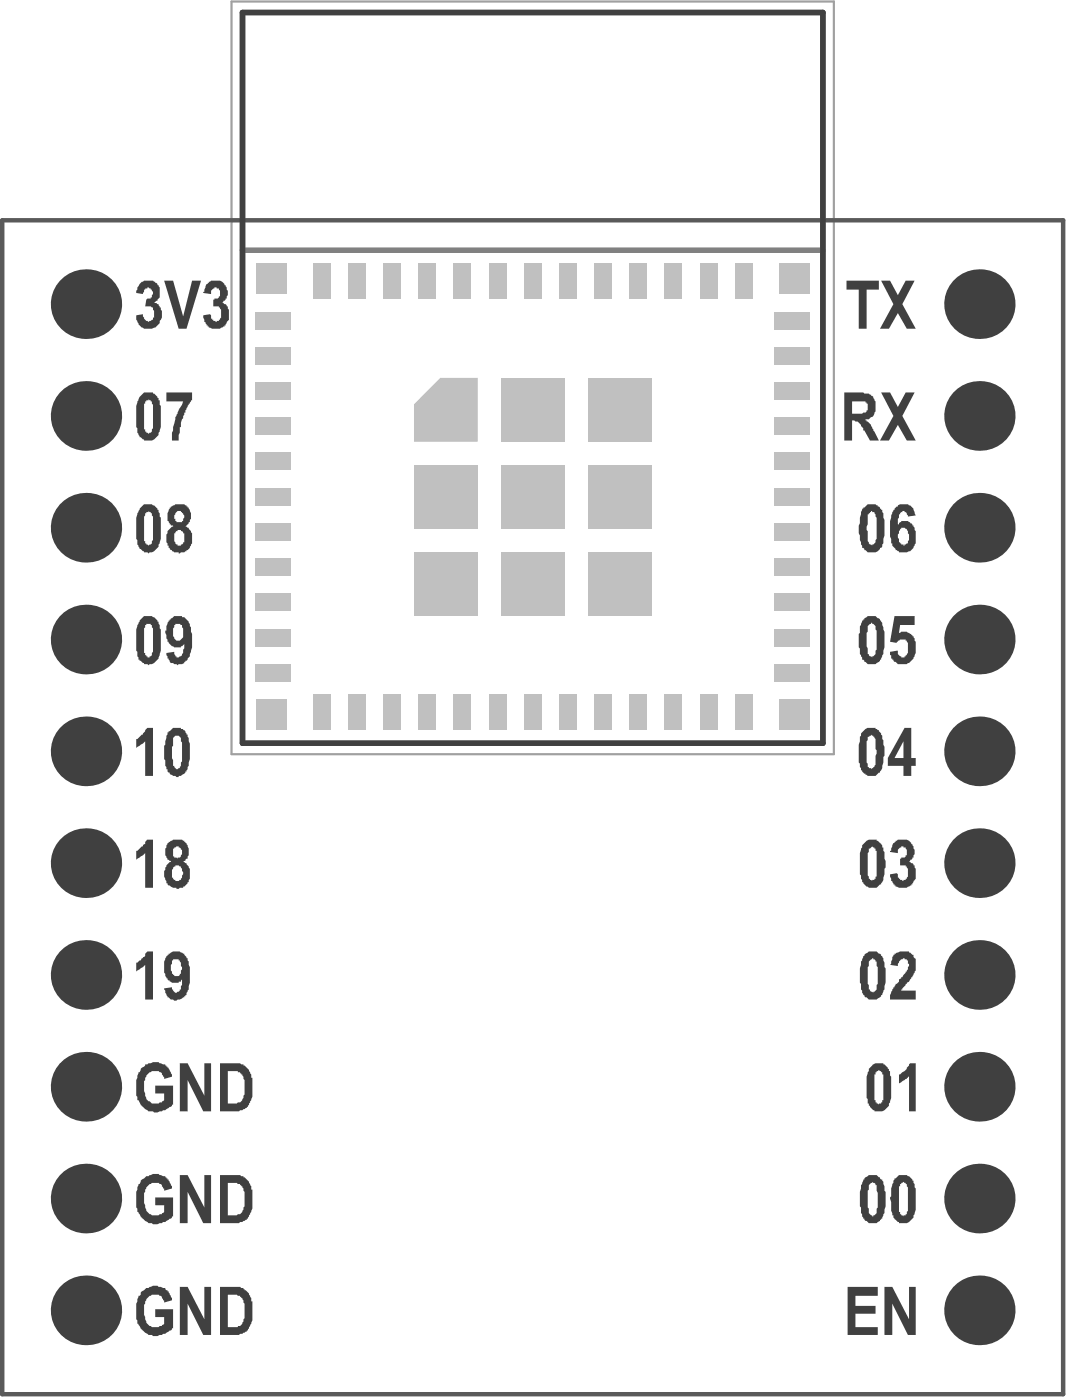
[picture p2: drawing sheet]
<svg xmlns="http://www.w3.org/2000/svg" width="81mm" height="106mm" viewBox="0 0 81 106" stroke-linecap="round" stroke-linejoin="round" font-family="sans-serif">
<path d="M17.5 .1h45.5v56.9h-45.5z" fill="none" stroke="#a0a0a0" stroke-width=".17"/>
<path d="M18.3 .9h43.9v55.3h-43.9zM18.3 18.9h43.9" fill="none" stroke="#808080" stroke-width=".42"/>
<path d="M.2 16.7h80.1v88.7h-80.1z" fill="none" stroke="#5a5a5a" stroke-width=".34"/>
<path d="M18.3 .9h43.9v55.3h-43.9z" fill="none" stroke="#404040" stroke-width=".42"/>
<g fill="#404040">
<path d="M10.7 97.6l.4-.2a1.12 1.12 0 0 1 1.2 0h.2l.2 .2 .3 .5v.2l-.6 .2a.73 .73 0 0 0-.7-.6 .73 .73 0 0 0-.7 .6 1.93 1.93 0 0 0 .2 1.7l.3 .1h.1a.55 .55 0 0 0 .6-.1l.2-.1v-.5h-.7v-.6h1.4v1.4a2.3 2.3 0 0 1-1.5 .6l-.1-.1a1.09 1.09 0 0 1-1-.7l-.1-.2a4.2 4.2 0 0 1 .1-2l.1-.1z"/>
<path d="M13.6 97.3h.6l1.2 2.4v-2.4h.6v3.6h-.6l-1.2-2.4v2.4h-.6z"/>
<path d="M11.1 63.5h.5v3.6h-.6v-2.6l-.7 .5v-.7l.7-.5v-.2z"/>
<path d="M12.6 29.7h1.9v.6l-.2 .2-.6 1.5-.2 1.3h-.5v-.4a5.6 5.6 0 0 1 .8-2.6h-1.2z"/>
<path d="M64.1 97.3h2.2v.7h-1.7v.7h1.6v.6h-1.6v1h1.7v.6h-2.2z"/>
<path d="M66.8 97.3h.6l1.3 2.4v-2.4h.5v3.6h-.6l-1.2-2.4v2.4h-.6z"/>
<path d="M67.7 63.6a.94 .94 0 0 1 1.1 .1 .94 .94 0 0 1 .2 1l-.3 .5a.42 .42 0 0 1 .4 .4l.1 .1a1.11 1.11 0 0 1-.8 1.4h-.2a.58 .58 0 0 1-.6-.2l-.3-.3v-.5l.5-.1 .1 .2a.3 .3 0 0 0 .3 .3v.1l.1-.1a.32 .32 0 0 0 .3-.4 .51 .51 0 0 0-.2-.7h-.4v-.5l.1-.1a.34 .34 0 0 0 .4-.4v-.1a.44 .44 0 0 0-.4-.3l-.2 .2v.3l-.6-.1v-.1a.68 .68 0 0 1 .4-.7z"/>
<path d="M66.6 29.7h.7l.6 1.1 .5-1.1h.7l-.9 1.7 1 1.9h-.7l-.6-1.2-.7 1.2h-.7l1-1.9z"/>
<path d="M11 80.5h.1a1.44 1.44 0 0 1 1.5 0l.2 .4 .2 .5-.6 .2a.73 .73 0 0 0-.7-.6 .73 .73 0 0 0-.7 .6 1.93 1.93 0 0 0 .2 1.7l.3 .1h.1a.55 .55 0 0 0 .6-.1l.2-.1v-.5h-.7v-.6h1.4v1.4l-.1 .1a1.79 1.79 0 0 1-2 .2 1.74 1.74 0 0 1-.7-1.7v-.2a1.53 1.53 0 0 1 .6-1.3z"/>
<path d="M13.6 80.4h.6l1.2 2.4v-2.4h.6v3.6h-.6l-1.2-2.4v2.4h-.6z"/>
<path d="M11.1 71.9h.5v3.7h-.6v-2.7l-.7 .5v-.6l.3-.2 .4-.3v-.2z"/>
<path d="M11.1 55h.5v3.7h-.6v-2.7l-.7 .5v-.6l.5-.4z"/>
<path d="M10.7 21.3l.3-.1a.88 .88 0 0 1 1.1 .7v.2a.78 .78 0 0 1-.5 .8l.3 .1a.96 .96 0 0 1 .2 1.3 .98 .98 0 0 1-1.6 .2l-.2-.3v-.4h.5a.58 .58 0 0 0 .4 .5h.1a.48 .48 0 0 0 .3-.6 .43 .43 0 0 0-.4-.5h-.2l.1-.5v-.1h.3v-.1a.34 .34 0 0 0 0-.6v-.1l-.3-.1v.1l-.2 .1-.1 .3-.5-.1a1.03 1.03 0 0 1 .4-.8z"/>
<path d="M12.4 21.2h.7l.7 2.7 .7-2.7h.7l-1.1 3.7h-.6z"/>
<path d="M15.8 21.3a.94 .94 0 0 1 1.1 .1 .94 .94 0 0 1 .2 1.1l-.3 .4a.42 .42 0 0 1 .4 .4l.1 .1a1.11 1.11 0 0 1-.8 1.5h-.2a.58 .58 0 0 1-.6-.3l-.3-.3v-.5h.5l.1 .1a.3 .3 0 0 0 .3 .4h.1a.32 .32 0 0 0 .3-.5 .51 .51 0 0 0-.2-.6h-.4v-.5l.1-.1a.34 .34 0 0 0 .4-.5 .44 .44 0 0 0-.4-.4l-.2 .3v.2l-.6-.1a.68 .68 0 0 1 .4-.7z"/>
<path d="M67.6 72.1l.4-.2h.4a.66 .66 0 0 1 .6 .4 .96 .96 0 0 1 .2 .8v.3l-.2 .5h-.1l-.2 .3-.6 .6v.1h1.1v.7h-1.9a1.61 1.61 0 0 1 .6-1.4v-.2l.6-.6 .2-.4-.1-.4-.2-.1v-.1a.59 .59 0 0 0-.5 .6l-.6-.1 .1-.6z"/>
<path d="M68.8 80.4h.4v3.6h-.5v-2.6l-.8 .5v-.7l.2-.1a1.46 1.46 0 0 0 .7-.7z"/>
<path d="M67.6 46.6h1.5v.6h-1.1l-.1 .6a.93 .93 0 0 1 1.3 .8 1.39 1.39 0 0 1-.8 1.6h-.2a.68 .68 0 0 1-.7-.3l-.2-.1v-.5l.6-.1a.44 .44 0 0 0 .5 .5 1.18 1.18 0 0 0 .1-1.3l-.1-.1a.51 .51 0 0 0-.6 .3l-.5-.1z"/>
<path d="M64 21.2h2.4v.7h-.9v3h-.6v-3h-.9z"/>
<path d="M66.6 21.2h.7l.6 1.1 .5-1.1h.7l-.9 1.8 1 1.9h-.7l-.6-1.2-.7 1.2h-.7l1-1.9z"/>
<path d="M10.7 89.2l.4-.3h.1a1.12 1.12 0 0 1 1.2 0l.3 .3 .3 .5v.1l-.6 .2a.73 .73 0 0 0-.7-.6 .73 .73 0 0 0-.7 .6 1.93 1.93 0 0 0 .2 1.7l.3 .2h.1a.55 .55 0 0 0 .6-.2l.2-.1v-.5h-.7v-.6h1.4v1.5a2.3 2.3 0 0 1-1.5 .5h-.1a1.09 1.09 0 0 1-1-.7l-.1-.3a4.2 4.2 0 0 1 .1-2z"/>
<path d="M13.6 88.8h.6l1.2 2.5v-2.5h.6v3.7h-.6l-1.2-2.4v2.4h-.6z"/>
<path d="M17.2 97.9v2.4h.8v-.1a.43 .43 0 0 0 .4-.5l.1-.2a1.85 1.85 0 0 0-.3-1.5l-.3-.1zM16.6 97.3h1.3a.58 .58 0 0 1 .6 .2 1.1 1.1 0 0 1 .5 .9h.1v.2a2.89 2.89 0 0 1-.4 2l-.6 .3h-1.5z"/>
<path d="M13.2 64.1l-.1 .2a.34 .34 0 0 0 .2 .5l.1 .1 .1-.1a.44 .44 0 0 0 .3-.5 .44 .44 0 0 0-.5-.3zM13.3 65.4v.1a.74 .74 0 0 0-.3 .8l.1 .1a.37 .37 0 0 0 .4 .2 .37 .37 0 0 0 .3-.3v-.2v-.3a.36 .36 0 0 0-.2-.3 .36 .36 0 0 0-.3-.1zM12.7 63.6a1.05 1.05 0 0 1 1-.1 .94 .94 0 0 1 .5 1.3l-.4 .4h.1a1.11 1.11 0 0 1 .5 1.2 1.11 1.11 0 0 1-1.1 .8v-.1a1 1 0 0 1-.8-1.4l.1-.3 .3-.2-.1-.1a.68 .68 0 0 1-.3-.7v-.2z"/>
<path d="M11.1 30.3l-.1 .2h-.1v2h.1a.27 .27 0 0 0 .1 .3 .27 .27 0 0 0 .4-.2l.1-.2v-.8a2.48 2.48 0 0 0-.2-1.3l-.2-.1v.1zM10.9 29.7h.2a.6 .6 0 0 1 .7 .2l.2 .2a5.8 5.8 0 0 1 .1 2.5 .89 .89 0 0 1-1 .7h-.2l-.2-.2a.72 .72 0 0 1-.3-.7l-.1-.1v-.6a2.12 2.12 0 0 1 .6-2z"/>
<path d="M65.7 64.2l-.1 .8a2.79 2.79 0 0 0 .1 1.5l.2 .1v-.1h.2l.1-.2h.1v-2l-.4-.3zM65.5 63.6l.3-.1a.6 .6 0 0 1 .7 .2l.2 .2v.2h.1v.6a1.41 1.41 0 0 1 0 1.1v.5a.84 .84 0 0 1-.7 .8 .84 .84 0 0 1-.9-.5 5 5 0 0 1-.1-2.4l.1-.3z"/>
<path d="M64.4 30.3v1h.8a.54 .54 0 0 0 .4-.4 .54 .54 0 0 0-.2-.6zM63.8 29.7h1.4l.1 .1a.76 .76 0 0 1 .9 .9 .83 .83 0 0 1-.8 1l.1 .2a.81 .81 0 0 1 .5 .6l.4 .8h-.7l-.5-.8a.92 .92 0 0 0-.8-.7v1.5h-.6z"/>
<path d="M17.2 81v2.4h.5a.77 .77 0 0 0 .7-.4l.1-.4a1.85 1.85 0 0 0-.3-1.5h-.2v-.1zM16.6 80.4h1.2a1.14 1.14 0 0 1 1.2 1.1h.1v.2a2.89 2.89 0 0 1-.4 2l-.6 .3h-1.5z"/>
<path d="M13.1 72.5a1.05 1.05 0 0 0 .1 1.3 .36 .36 0 0 0 .4-.1 .36 .36 0 0 0 .1-.3l.1-.1-.1-.4a.34 .34 0 0 0-.4-.4zM12.7 72.1a.97 .97 0 0 1 1.1-.1 .97 .97 0 0 1 .5 .9 4 4 0 0 1-.2 2.3l-.3 .3a.82 .82 0 0 1-1.3-.5l-.1-.3 .6-.1v.1a.33 .33 0 0 0 .2 .3 .33 .33 0 0 0 .4-.1l.2-.4v-.5l-.1 .2-.3 .1a.55 .55 0 0 1-.6-.2h-.1a1.74 1.74 0 0 1 0-1.9z"/>
<path d="M13.3 55.6a.87 .87 0 0 0-.2 .8l-.1 .1a3.2 3.2 0 0 0 .2 1.5l.1 .2a.45 .45 0 0 0 .4-.6h.1v-1.5l-.1-.1a.34 .34 0 0 0-.4-.4zM12.7 55.3a.84 .84 0 0 1 1.4 .1l.1 .3a4.2 4.2 0 0 1-.1 2.6l-.4 .4a.74 .74 0 0 1-1-.5l-.1-.1a4.4 4.4 0 0 1 .1-2.7z"/>
<path d="M11.1 47.2a2.94 2.94 0 0 0-.2 1.6v.6h.1a.3 .3 0 0 0 .3 .3l.3-.4v-.8a2.48 2.48 0 0 0-.2-1.3zM10.9 46.6h.2a.87 .87 0 0 1 1 .9l.1 .1v.9a1.44 1.44 0 0 1-1 1.8l-.1-.1h-.2v-.1l-.4-.2a6.4 6.4 0 0 1-.1-2.7l.1-.3z"/>
<path d="M13.3 47.2a1.07 1.07 0 0 0 0 1.2 .49 .49 0 0 0 .5-.6v-.1a.43 .43 0 0 0-.4-.5zM12.9 46.7a.98 .98 0 0 1 1.5 .9 2.85 2.85 0 0 1-.3 2.4l-.2 .1a.82 .82 0 0 1-1.2-.5l-.1-.2 .6-.1a.32 .32 0 0 0 .3 .4 .66 .66 0 0 0 .3-.6l.1-.1v-.3a.72 .72 0 0 1-.7 .2 .72 .72 0 0 1-.5-.6h-.1l-.1-.6h.1l.1-.6z"/>
<path d="M65.9 72.4l-.2 .3-.1 .7a3.2 3.2 0 0 0 .1 1.5l.1 .1a.3 .3 0 0 0 .3-.1 .3 .3 0 0 0 .2-.3v-.2v-1.3v-.2a.44 .44 0 0 0-.4-.5zM65.4 72.1a.9 .9 0 0 1 1-.1 .9 .9 0 0 1 .4 .9 3.6 3.6 0 0 1-.2 2.4 .87 .87 0 0 1-1 .2l-.3-.2a3.4 3.4 0 0 1-.3-1.9l.1-.7 .1-.4z"/>
<path d="M66.3 81l-.1 .2h-.1v2l.3 .3 .4-.3v-2h-.1a.26 .26 0 0 0-.1-.3 .26 .26 0 0 0-.3 .1zM66 80.5l.3-.1a.6 .6 0 0 1 .7 .2l.2 .2a5.8 5.8 0 0 1 .1 2.5 .89 .89 0 0 1-1 .7 .89 .89 0 0 1-.7-.9l-.1-.1v-1.3a1.41 1.41 0 0 1 .4-1.2z"/>
<path d="M65.8 47.1v.1a.46 .46 0 0 0-.2 .6l-.1 .2a3.2 3.2 0 0 0 .2 1.5v.1a.3 .3 0 0 0 .4 0 .3 .3 0 0 0 .1-.3l.1-.2v-.7a1.41 1.41 0 0 0-.4-1.3zM65.3 46.7h.2a.81 .81 0 0 1 1.2 .5 3.7 3.7 0 0 1-.2 2.8 .87 .87 0 0 1-1 .1l-.3-.2-.1-.4a4.2 4.2 0 0 1 .1-2.6z"/>
<path d="M65.6 55.7l-.1 .8a2.79 2.79 0 0 0 .2 1.6h.1v.1l.2-.2a.56 .56 0 0 0 .2-.6l.1-.4-.1-.6a.64 .64 0 0 0-.4-.9v.1zM65.4 55.1l.3-.1a.83 .83 0 0 1 1 .9l.1 .1v.2a1.95 1.95 0 0 1 0 1.2l-.1 .5a.81 .81 0 0 1-.7 .7 .81 .81 0 0 1-.8-.4h-.1a5.7 5.7 0 0 1 0-2.8z"/>
<path d="M68.3 56l-.7 1.3h.7zM68.4 55h.5v2.3h.3v.6h-.3v.8h-.6v-.8h-1.2v-.6z"/>
<path d="M17.2 89.4v2.5h.5a.77 .77 0 0 0 .7-.4l.1-.5a1.85 1.85 0 0 0-.3-1.4l-.3-.2zM16.6 88.8h1.2a1.14 1.14 0 0 1 1.2 1.1h.1v.3a2.89 2.89 0 0 1-.4 1.9l-.6 .4h-1.5z"/>
<path d="M11.1 38.7a2.94 2.94 0 0 0-.2 1.6v.6h.1a.27 .27 0 0 0 .1 .3 .27 .27 0 0 0 .4-.1l.1-.3v-.7a2.48 2.48 0 0 0-.2-1.4l-.2-.1v.1zM10.9 38.1h.2a.87 .87 0 0 1 1 .9l.1 .1v1a1.44 1.44 0 0 1-.8 1.7h-.2h-.1h-.2l-.2-.2a.72 .72 0 0 1-.3-.8l-.1-.1v-.2a4.2 4.2 0 0 1 .2-2z"/>
<path d="M13.4 38.6l-.1 .1a.41 .41 0 0 0 0 .7v.1a.34 .34 0 0 0 .5-.3 .38 .38 0 0 0-.1-.5v-.1zM13.4 40.1h-.1a.72 .72 0 0 0 0 .9v.1a.34 .34 0 0 0 .5 0l.1-.1v-.3a.46 .46 0 0 0-.2-.6zM12.9 38.3a.96 .96 0 0 1 .9-.2h.1a1 1 0 0 1 .1 1.7h.1a1.14 1.14 0 0 1-.3 2h-.2h-.1h-.3a1.23 1.23 0 0 1-.6-1.2v-.2a.87 .87 0 0 1 .5-.6l-.1-.1a.88 .88 0 0 1-.1-1.3z"/>
<path d="M65.9 89.3l-.2 .3-.1 .5a3.9 3.9 0 0 0 .1 1.7l.2 .2a.48 .48 0 0 0 .4-.6v-.1v-1.1v-.2a.46 .46 0 0 0-.3-.6zM65.4 89a.9 .9 0 0 1 1-.1 .9 .9 0 0 1 .4 .9 3.6 3.6 0 0 1-.2 2.4h-.1a.7 .7 0 0 1-1 .1l-.2-.1a3.4 3.4 0 0 1-.3-1.9l.1-.7 .1-.4z"/>
<path d="M68.1 89.4l-.1 .3h-.1v1.9h.1l.1 .3 .2 .1v-.1h.1a2.79 2.79 0 0 0 .2-1.5v-.2a.87 .87 0 0 0-.2-.8l-.1-.1zM67.6 89.1a.86 .86 0 0 1 1.4 .2 5.8 5.8 0 0 1 0 2.7 .82 .82 0 0 1-.8 .5 .82 .82 0 0 1-.7-.6h-.1l-.1-.6a4.9 4.9 0 0 1 .3-2.2z"/>
<path d="M65.8 38.6l-.1 .2a.44 .44 0 0 0-.1 .6v.2a.39 .39 0 0 0 0 .5v.3a.64 .64 0 0 0 .3 .8 .68 .68 0 0 0 .4-.7v-.9a.87 .87 0 0 0-.2-.8v-.1zM65.2 38.4h.1a.77 .77 0 0 1 1.3 .1h.1a5.8 5.8 0 0 1 0 2.8l-.2 .1a.78 .78 0 0 1-.8 .4 .78 .78 0 0 1-.6-.7l-.2-.8v-.6l.2-1z"/>
<path d="M67.9 38.2a.81 .81 0 0 1 1.2 .6l.1 .2h-.6a.42 .42 0 0 0-.4-.4l-.3 .3v.8a.45 .45 0 0 1 .5-.3h.2a1.41 1.41 0 0 1 .6 1.5 .94 .94 0 0 1-1.5 .7 2.42 2.42 0 0 1-.4-1.8v-.4l.1-.7zM68.1 39.9l-.2 .5v.4a.3 .3 0 0 0 .4 .4h.1a.52 .52 0 0 0 .3-.7l-.1-.2a.36 .36 0 0 0-.1-.4 .36 .36 0 0 0-.4 0z"/>
</g>
<path d="M33.3 28.6h2.8v4.8h-4.8v-2.8z" fill="#c0c0c0"/>
<g fill="#404040">
<circle cx="6.5" cy="99.1" r="2.65"/>
<circle cx="6.5" cy="65.3" r="2.65"/>
<circle cx="6.5" cy="31.4" r="2.65"/>
<circle cx="74" cy="99.1" r="2.65"/>
<circle cx="74" cy="65.3" r="2.65"/>
<circle cx="74" cy="31.4" r="2.65"/>
<circle cx="6.5" cy="73.7" r="2.65"/>
<circle cx="6.5" cy="82.2" r="2.65"/>
<circle cx="6.5" cy="48.3" r="2.65"/>
<circle cx="6.5" cy="56.8" r="2.65"/>
<circle cx="6.5" cy="23" r="2.65"/>
<circle cx="74" cy="82.2" r="2.65"/>
<circle cx="74" cy="73.7" r="2.65"/>
<circle cx="74" cy="56.8" r="2.65"/>
<circle cx="74" cy="48.3" r="2.65"/>
<circle cx="74" cy="23" r="2.65"/>
<circle cx="6.5" cy="90.6" r="2.65"/>
<circle cx="6.5" cy="39.9" r="2.65"/>
<circle cx="74" cy="90.6" r="2.65"/>
<circle cx="74" cy="39.9" r="2.65"/>
</g>
<g fill="#c0c0c0">
<path d="M23.6 52.5h1.4v2.7h-1.4z" fill-rule="evenodd"/>
<path d="M23.6 19.9h1.4v2.7h-1.4z" fill-rule="evenodd"/>
<path d="M31.6 52.5h1.3v2.7h-1.3z" fill-rule="evenodd"/>
<path d="M29 52.5h1.3v2.7h-1.3z" fill-rule="evenodd"/>
<path d="M29 19.9h1.3v2.7h-1.3z" fill-rule="evenodd"/>
<path d="M31.6 19.9h1.3v2.7h-1.3z" fill-rule="evenodd"/>
<path d="M36.9 52.5h1.4v2.7h-1.4z" fill-rule="evenodd"/>
<path d="M34.3 52.5h1.3v2.7h-1.3z" fill-rule="evenodd"/>
<path d="M34.3 19.9h1.3v2.7h-1.3z" fill-rule="evenodd"/>
<path d="M36.9 19.9h1.4v2.7h-1.4z" fill-rule="evenodd"/>
<path d="M44.9 52.5h1.3v2.7h-1.3z" fill-rule="evenodd"/>
<path d="M42.2 52.5h1.4v2.7h-1.4z" fill-rule="evenodd"/>
<path d="M42.2 19.9h1.4v2.7h-1.4z" fill-rule="evenodd"/>
<path d="M44.9 19.9h1.3v2.7h-1.3z" fill-rule="evenodd"/>
<path d="M50.2 52.5h1.4v2.7h-1.4z" fill-rule="evenodd"/>
<path d="M47.6 52.5h1.3v2.7h-1.3z" fill-rule="evenodd"/>
<path d="M47.6 19.9h1.3v2.7h-1.3z" fill-rule="evenodd"/>
<path d="M50.2 19.9h1.4v2.7h-1.4z" fill-rule="evenodd"/>
<path d="M55.5 52.5h1.4v2.7h-1.4z" fill-rule="evenodd"/>
<path d="M55.5 19.9h1.4v2.7h-1.4z" fill-rule="evenodd"/>
<path d="M19.3 50.2h2.7v1.3h-2.7z" fill-rule="evenodd"/>
<path d="M19.3 44.9h2.7v1.3h-2.7z" fill-rule="evenodd"/>
<path d="M19.3 42.2h2.7v1.3h-2.7z" fill-rule="evenodd"/>
<path d="M19.3 39.5h2.7v1.4h-2.7z" fill-rule="evenodd"/>
<path d="M19.3 36.9h2.7v1.3h-2.7z" fill-rule="evenodd"/>
<path d="M19.3 31.6h2.7v1.3h-2.7z" fill-rule="evenodd"/>
<path d="M19.3 28.9h2.7v1.3h-2.7z" fill-rule="evenodd"/>
<path d="M19.3 26.2h2.7v1.4h-2.7z" fill-rule="evenodd"/>
<path d="M19.3 23.6h2.7v1.3h-2.7z" fill-rule="evenodd"/>
<path d="M32.7 30h2v2h-2z" fill-rule="evenodd"/>
<path d="M37.8 28.6h4.9v4.8h-4.9z" fill-rule="evenodd"/>
<path d="M44.4 28.6h4.8v4.8h-4.8z" fill-rule="evenodd"/>
<path d="M58.5 50.2h2.7v1.3h-2.7z" fill-rule="evenodd"/>
<path d="M58.5 42.2h2.7v1.3h-2.7z" fill-rule="evenodd"/>
<path d="M58.5 44.9h2.7v1.3h-2.7z" fill-rule="evenodd"/>
<path d="M58.5 36.9h2.7v1.3h-2.7z" fill-rule="evenodd"/>
<path d="M58.5 39.5h2.7v1.4h-2.7z" fill-rule="evenodd"/>
<path d="M58.5 28.9h2.7v1.3h-2.7z" fill-rule="evenodd"/>
<path d="M58.5 31.6h2.7v1.3h-2.7z" fill-rule="evenodd"/>
<path d="M58.5 23.6h2.7v1.3h-2.7z" fill-rule="evenodd"/>
<path d="M58.5 26.2h2.7v1.4h-2.7z" fill-rule="evenodd"/>
<path d="M19.3 52.9h2.3v2.3h-2.3z" fill-rule="evenodd"/>
<path d="M26.3 52.5h1.3v2.7h-1.3z" fill-rule="evenodd"/>
<path d="M19.3 47.5h2.7v1.4h-2.7z" fill-rule="evenodd"/>
<path d="M19.3 19.9h2.3v2.3h-2.3z" fill-rule="evenodd"/>
<path d="M26.3 19.9h1.3v2.7h-1.3z" fill-rule="evenodd"/>
<path d="M19.3 34.2h2.7v1.4h-2.7z" fill-rule="evenodd"/>
<path d="M44.4 41.7h4.8v4.8h-4.8z" fill-rule="evenodd"/>
<path d="M37.8 41.7h4.9v4.8h-4.9z" fill-rule="evenodd"/>
<path d="M31.3 41.7h4.8v4.8h-4.8z" fill-rule="evenodd"/>
<path d="M52.9 52.5h1.3v2.7h-1.3z" fill-rule="evenodd"/>
<path d="M39.6 52.5h1.3v2.7h-1.3z" fill-rule="evenodd"/>
<path d="M39.6 19.9h1.3v2.7h-1.3z" fill-rule="evenodd"/>
<path d="M52.9 19.9h1.3v2.7h-1.3z" fill-rule="evenodd"/>
<path d="M58.9 52.9h2.3v2.3h-2.3z" fill-rule="evenodd"/>
<path d="M58.5 47.5h2.7v1.4h-2.7z" fill-rule="evenodd"/>
<path d="M58.9 19.9h2.3v2.3h-2.3z" fill-rule="evenodd"/>
<path d="M58.5 34.2h2.7v1.4h-2.7z" fill-rule="evenodd"/>
<path d="M44.4 35.1h4.8v4.9h-4.8z" fill-rule="evenodd"/>
<path d="M31.3 35.1h4.8v4.9h-4.8z" fill-rule="evenodd"/>
<path d="M37.8 35.1h4.9v4.9h-4.9z" fill-rule="evenodd"/>
</g>
</svg>
